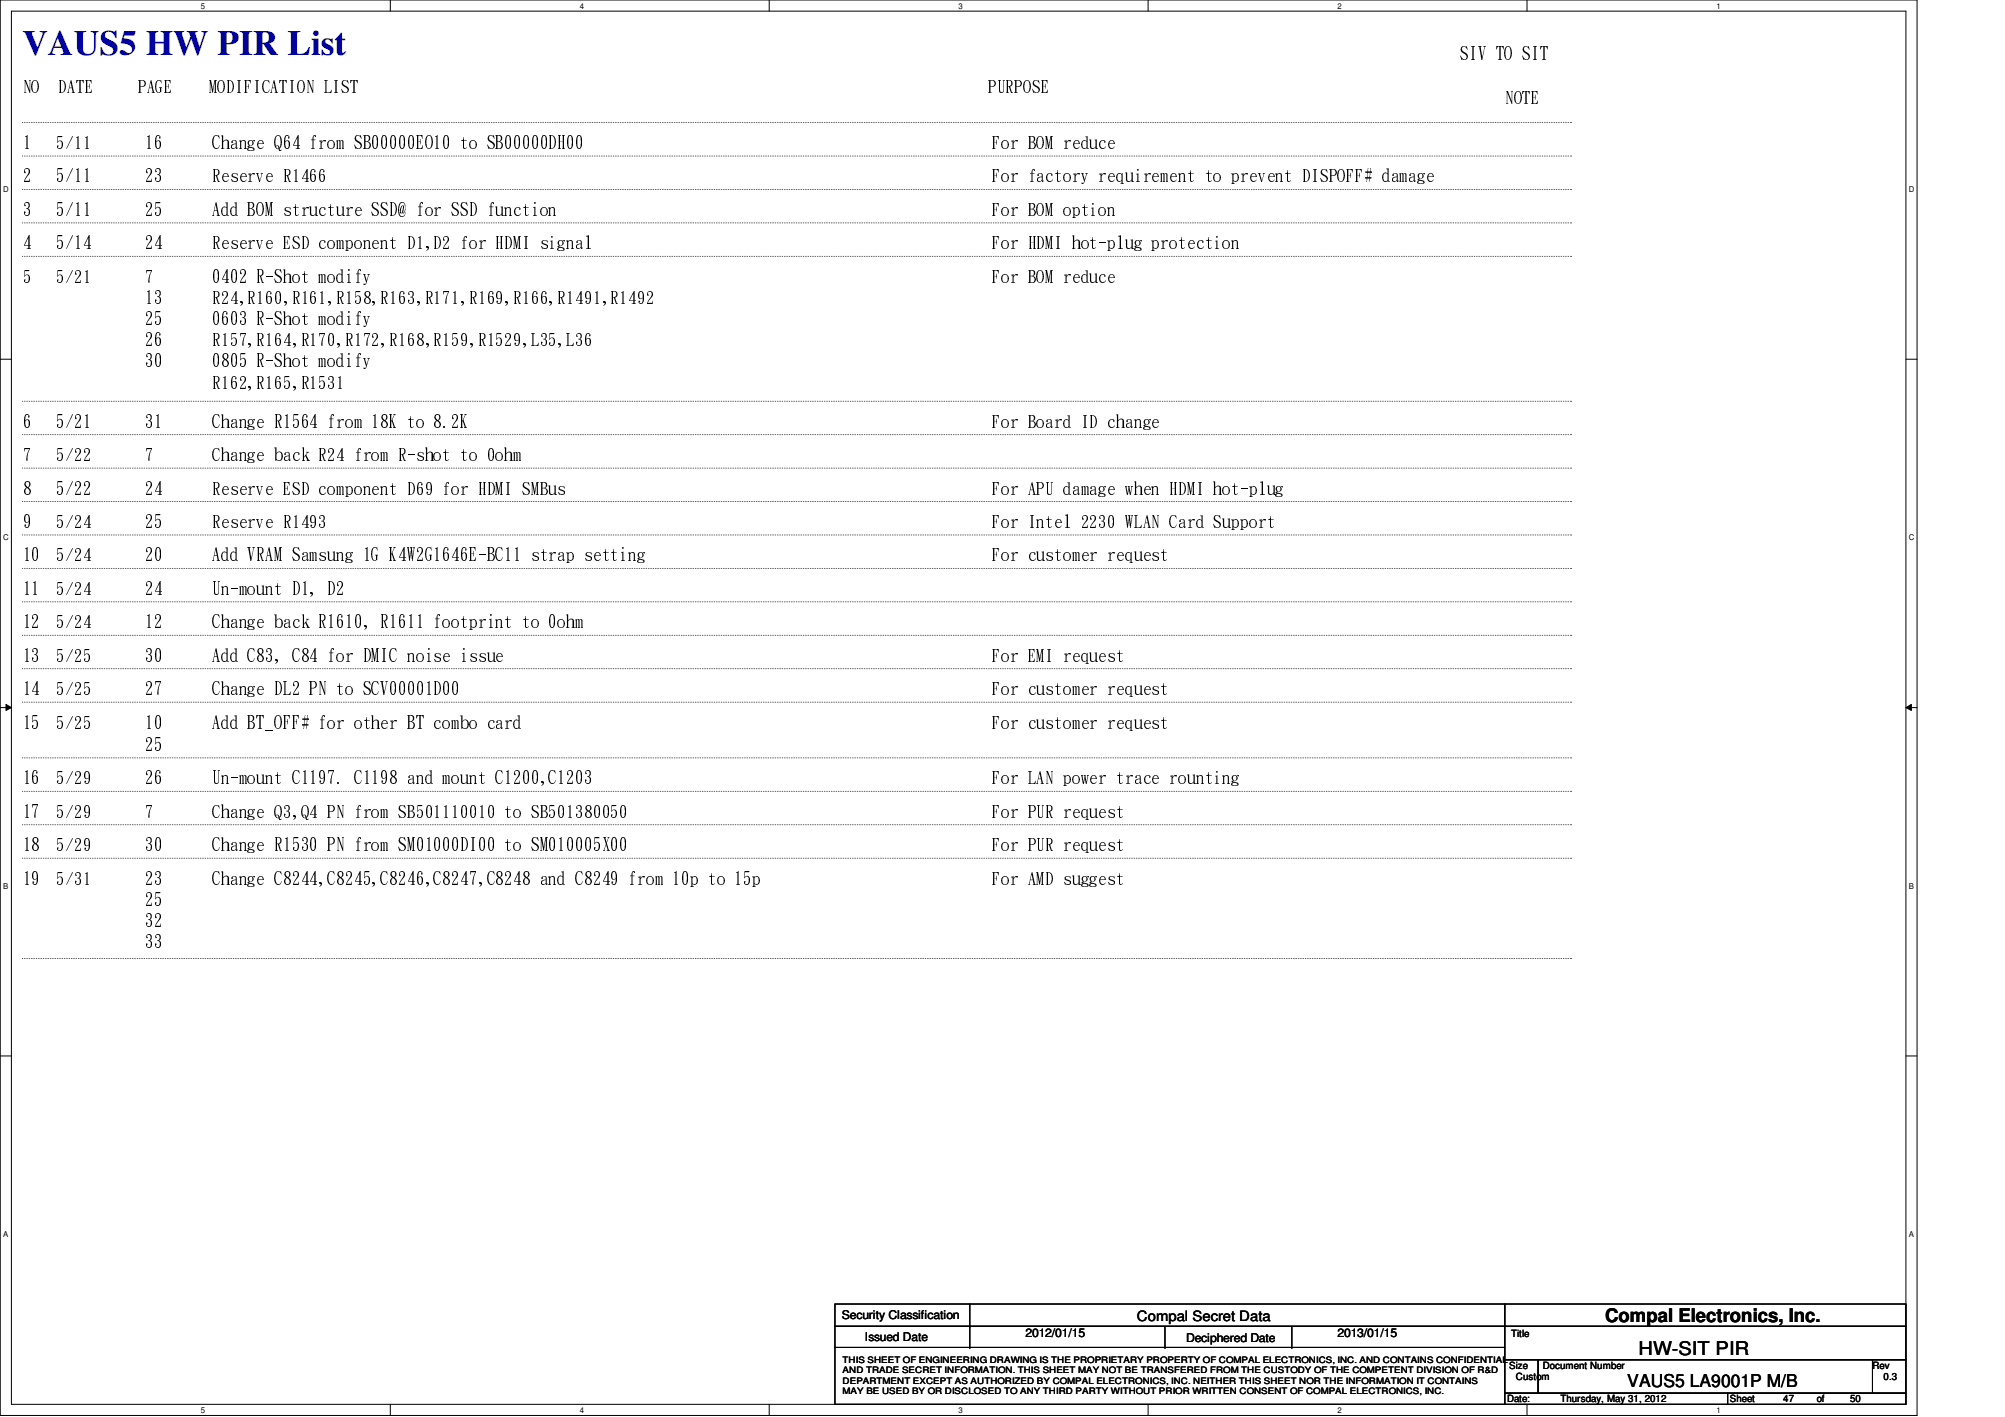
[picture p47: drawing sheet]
<svg xmlns="http://www.w3.org/2000/svg" width="297mm" height="210mm" viewBox="0 0 297 210" stroke-linecap="round" stroke-linejoin="round" font-family="sans-serif">
<defs><g id="words">
<text font-size="5.2" fill="#0000a0" x="3.3" y="8.1">VAUS5 HW PIR List</text>
<g font-size="2.8">
<text x="237.8" y="195.8">Compal Electronics, Inc.</text>
<text x="242.7" y="200.7">HW-SIT PIR</text>
</g>
<g font-size="2.6">
<text x="216.3" y="8.7">SIV TO SIT</text>
<text x="3.3" y="13.7">NO</text>
<text x="8.6" y="13.7">DATE</text>
<text x="20.4" y="13.7">PAGE</text>
<text x="30.9" y="13.7">MODIFICATION LIST</text>
<text x="146.3" y="13.7">PURPOSE</text>
<text x="222.9" y="15.3">NOTE</text>
<text x="3.3" y="21.9">1</text>
<text x="8.3" y="21.9">5/11</text>
<text x="21.5" y="21.9">16</text>
<text x="31.4" y="21.9">Change Q64 from SB00000EO10 to SB00000DH00</text>
<text x="147" y="21.9">For BOM reduce</text>
<text x="3.3" y="26.9">2</text>
<text x="8.3" y="26.9">5/11</text>
<text x="21.5" y="26.9">23</text>
<text x="31.4" y="26.9">Reserve R1466</text>
<text x="147" y="26.9">For factory requirement to prevent DISPOFF# damage</text>
<text x="3.3" y="31.8">3</text>
<text x="8.3" y="31.8">5/11</text>
<text x="21.5" y="31.8">25</text>
<text x="31.4" y="31.8">Add BOM structure SSD@ for SSD function</text>
<text x="147" y="31.8">For BOM option</text>
<text x="3.3" y="36.8">4</text>
<text x="3.3" y="41.7">5</text>
<text x="8.3" y="41.7">5/21</text>
<text x="8.3" y="36.8">5/14</text>
<text x="21.5" y="36.8">24</text>
<text x="21.5" y="41.7">7</text>
<text x="31.4" y="36.8">Reserve ESD component D1,D2 for HDMI signal</text>
<text x="31.4" y="41.7">0402 R-Shot modify</text>
<text x="147" y="41.7">For BOM reduce</text>
<text x="147" y="36.8">For HDMI hot-plug protection</text>
<text x="21.5" y="44.9">13</text>
<text x="31.4" y="44.9">R24,R160,R161,R158,R163,R171,R169,R166,R1491,R1492</text>
<text x="21.5" y="48">25</text>
<text x="21.5" y="51.1">26</text>
<text x="31.4" y="48">0603 R-Shot modify</text>
<text x="31.4" y="51.1">R157,R164,R170,R172,R168,R159,R1529,L35,L36</text>
<text x="21.5" y="54.3">30</text>
<text x="31.4" y="54.3">0805 R-Shot modify</text>
<text x="31.4" y="57.4">R162,R165,R1531</text>
<text x="3.3" y="63.2">6</text>
<text x="8.3" y="63.2">5/21</text>
<text x="21.5" y="63.2">31</text>
<text x="31.4" y="63.2">Change R1564 from 18K to 8.2K</text>
<text x="147" y="63.2">For Board ID change</text>
<text x="3.3" y="68.2">7</text>
<text x="8.3" y="68.2">5/22</text>
<text x="21.5" y="68.2">7</text>
<text x="31.4" y="68.2">Change back R24 from R-shot to 0ohm</text>
<text x="3.3" y="73.1">8</text>
<text x="8.3" y="73.1">5/22</text>
<text x="21.5" y="73.1">24</text>
<text x="31.4" y="73.1">Reserve ESD component D69 for HDMI SMBus</text>
<text x="147" y="73.1">For APU damage when HDMI hot-plug</text>
<text x="3.3" y="78.1">9</text>
<text x="3.3" y="83">10</text>
<text x="8.3" y="78.1">5/24</text>
<text x="8.3" y="83">5/24</text>
<text x="21.5" y="78.1">25</text>
<text x="21.5" y="83">20</text>
<text x="31.4" y="78.1">Reserve R1493</text>
<text x="31.4" y="83">Add VRAM Samsung 1G K4W2G1646E-BC11 strap setting</text>
<text x="147" y="78.1">For Intel 2230 WLAN Card Support</text>
<text x="147" y="83">For customer request</text>
<text x="3.3" y="88">11</text>
<text x="8.3" y="88">5/24</text>
<text x="21.5" y="88">24</text>
<text x="31.4" y="88">Un-mount D1, D2</text>
<text x="3.3" y="92.9">12</text>
<text x="8.3" y="92.9">5/24</text>
<text x="21.5" y="92.9">12</text>
<text x="31.4" y="92.9">Change back R1610, R1611 footprint to 0ohm</text>
<text x="3.3" y="97.9">13</text>
<text x="8.3" y="97.9">5/25</text>
<text x="21.5" y="97.9">30</text>
<text x="31.4" y="97.9">Add C83, C84 for DMIC noise issue</text>
<text x="147" y="97.9">For EMI request</text>
<text x="3.3" y="102.8">14</text>
<text x="3.3" y="107.8">15</text>
<text x="8.3" y="102.8">5/25</text>
<text x="8.3" y="107.8">5/25</text>
<text x="21.5" y="102.8">27</text>
<text x="21.5" y="107.8">10</text>
<text x="31.4" y="102.8">Change DL2 PN to SCV00001D00</text>
<text x="31.4" y="107.8">Add BT_OFF# for other BT combo card</text>
<text x="147" y="102.8">For customer request</text>
<text x="147" y="107.8">For customer request</text>
<text x="21.5" y="111.1">25</text>
<text x="3.3" y="116">16</text>
<text x="8.3" y="116">5/29</text>
<text x="21.5" y="116">26</text>
<text x="31.4" y="116">Un-mount C1197. C1198 and mount C1200,C1203</text>
<text x="147" y="116">For LAN power trace rounting</text>
<text x="3.3" y="121">17</text>
<text x="3.3" y="125.9">18</text>
<text x="8.3" y="121">5/29</text>
<text x="8.3" y="125.9">5/29</text>
<text x="21.5" y="121">7</text>
<text x="21.5" y="125.9">30</text>
<text x="31.4" y="125.9">Change R1530 PN from SM01000DI00 to SM010005X00</text>
<text x="31.4" y="121">Change Q3,Q4 PN from SB501110010 to SB501380050</text>
<text x="147" y="121">For PUR request</text>
<text x="147" y="125.9">For PUR request</text>
<text x="3.3" y="130.9">19</text>
<text x="8.3" y="130.9">5/31</text>
<text x="21.5" y="130.9">23</text>
<text x="31.4" y="130.9">Change C8244,C8245,C8246,C8247,C8248 and C8249 from 10p to 15p</text>
<text x="147" y="130.9">For AMD suggest</text>
<text x="21.5" y="134">25</text>
<text x="21.5" y="137.2">32</text>
<text x="21.5" y="140.3">33</text>
<text x="241.1" y="205.4">VAUS5 LA9001P M/B</text>
</g>
<text font-size="2.1" x="168.4" y="195.6">Compal Secret Data</text>
<g font-size="1.8">
<text x="124.7" y="195.5">Security Classification</text>
<text x="128.1" y="198.6">Issued Date</text>
<text x="151.9" y="198.1">2012/01/15</text>
<text x="175.7" y="198.8">Deciphered Date</text>
<text x="198.2" y="198.1">2013/01/15</text>
</g>
<g font-size="1.5">
<text x="223.9" y="198">Title</text>
<text x="223.6" y="202.8">Size</text>
<text x="228.6" y="202.8">Document Number</text>
<text x="277.4" y="202.8">Rev</text>
<text x="223.3" y="207.7">Date:</text>
<text x="224.6" y="204.4">Custom</text>
<text x="231.2" y="207.7">Thursday, May 31, 2012</text>
<text x="256.3" y="207.7">Sheet</text>
<text x="264.2" y="207.7">47</text>
<text x="269.2" y="207.7">of</text>
<text x="274.1" y="207.7">50</text>
<text x="279.1" y="204.4">0.3</text>
</g>
<g font-size="1.3">
<text x="124.8" y="201.9">THIS SHEET OF ENGINEERING DRAWING IS THE PROPRIETARY PROPERTY OF COMPAL ELECTRONICS, INC. AND CONTAINS CONFIDENTIAL</text>
<text x="124.8" y="203.5">AND TRADE SECRET INFORMATION. THIS SHEET MAY NOT BE TRANSFERED FROM THE CUSTODY OF THE COMPETENT DIVISION OF R&amp;D</text>
<text x="124.8" y="206.5">MAY BE USED BY OR DISCLOSED TO ANY THIRD PARTY WITHOUT PRIOR WRITTEN CONSENT OF COMPAL ELECTRONICS, INC.</text>
<text x="124.8" y="205">DEPARTMENT EXCEPT AS AUTHORIZED BY COMPAL ELECTRONICS, INC. NEITHER THIS SHEET NOR THE INFORMATION IT CONTAINS</text>
</g>
<g font-size="1.2">
<text x="29.8" y="1.3">5</text>
<text x="85.9" y="1.3">4</text>
<text x="142" y="1.3">3</text>
<text x="198.2" y="1.3">2</text>
<text x="254.3" y="1.3">1</text>
<text x=".5" y="28.5">D</text>
<text x="282.8" y="28.5">D</text>
<text x=".5" y="80.1">C</text>
<text x="282.8" y="80.1">C</text>
<text x=".5" y="131.7">B</text>
<text x="282.8" y="131.7">B</text>
<text x=".5" y="183.3">A</text>
<text x="282.8" y="183.3">A</text>
<text x="29.8" y="209.3">5</text>
<text x="85.9" y="209.3">4</text>
<text x="142" y="209.3">3</text>
<text x="198.2" y="209.3">2</text>
<text x="254.3" y="209.3">1</text>
</g>
</g></defs>
<path d="M0 0h284v209.7h-284zM1.7 1.7h280.7v206.3h-280.7z" fill="none" stroke="#000" stroke-width=".15"/>
<g fill="#fff">
<path d="M29.8 .2h.5v1.3h-.5z"/>
<path d="M29.8 208.2h.5v1.3h-.5z"/>
</g>
<path d="M57.8 0v1.7M57.8 208v1.7" fill="none" stroke="#000" stroke-width=".15"/>
<g fill="#fff">
<path d="M85.9 .2h.6v1.3h-.6z"/>
<path d="M85.9 208.2h.6v1.3h-.6z"/>
</g>
<path d="M114 0v1.7M114 208v1.7" fill="none" stroke="#000" stroke-width=".15"/>
<g fill="#fff">
<path d="M142 .2h.6v1.3h-.6z"/>
<path d="M142 208.2h.6v1.3h-.6z"/>
</g>
<path d="M170.1 0v1.7M170.1 208v1.7" fill="none" stroke="#000" stroke-width=".15"/>
<g fill="#fff">
<path d="M198.2 .2h.6v1.3h-.6z"/>
<path d="M198.2 208.2h.6v1.3h-.6z"/>
</g>
<path d="M226.2 0v1.7M226.2 208v1.7" fill="none" stroke="#000" stroke-width=".15"/>
<g fill="#fff">
<path d="M254.3 .2h.6v1.3h-.6z"/>
<path d="M254.3 208.2h.6v1.3h-.6z"/>
<path d="M.5 27.4h.8v1.3h-.8z"/>
<path d="M282.8 27.4h.8v1.3h-.8z"/>
<path d="M.5 79h.8v1.3h-.8z"/>
<path d="M282.8 79h.8v1.3h-.8z"/>
</g>
<path d="M0 53.2h1.7M282.4 53.2h1.6" fill="none" stroke="#000" stroke-width=".15"/>
<g fill="#fff">
<path d="M.5 130.6h.7v1.3h-.7z"/>
<path d="M282.8 130.6h.7v1.3h-.7z"/>
</g>
<path d="M0 104.8h1.7M.9 104.4l.8 .4-.8 .4zM282.4 104.8l.8-.4v.8zM282.4 104.8h1.6" fill="none" stroke="#000" stroke-width=".15"/>
<path d="M.9 104.4l.8 .4-.8 .4zM282.4 104.8l.8-.4v.8z" fill="#000"/>
<g fill="#fff">
<path d="M.5 182.2h.7v1.3h-.7z"/>
<path d="M282.8 182.2h.7v1.3h-.7z"/>
</g>
<g fill="none" stroke="#000" stroke-width=".15">
<path d="M0 156.4h1.7M282.4 156.4h1.6M123.7 193.2h99.2v3.3h-99.2zM123.7 196.5h99.2v3.1h-99.2zM123.7 199.6h99.2v8.4h-99.2zM143.7 196.5h.1M143.7 199.6h.1M143.7 193.2v6.4M172.6 199.6h.1M172.6 196.5v3.1M191.4 199.6h.1M191.4 196.5v3.1"/>
<path d="M222.9 193.2h59.5v3.3h-59.5zM222.9 196.5h59.5v4.9h-59.5zM222.9 201.4h5v5h-5zM222.9 206.4h33v1.6h-33zM227.9 201.4h49.5v5h-49.5zM255.9 206.4h26.5v1.6h-26.5zM277.4 201.4h5v5h-5z"/>
</g>
<g fill="none" stroke="#000" stroke-width=".15" stroke-dasharray="0 .3">
<path d="M3.3 18.2h229.5M232.8 18.2h.1M3.3 23.1h229.5M3.3 33h229.5M3.3 28.1h229.5M3.3 38h229.5M232.8 23.1h.1M232.8 33h.1M232.8 28.1h.1M232.8 38h.1M3.3 59.4h229.5M232.8 59.4h.1"/>
<path d="M3.3 64.4h229.5M3.3 69.3h229.5M3.3 74.3h229.5M3.3 79.2h229.5M232.8 64.4h.1M232.8 69.3h.1M232.8 74.3h.1M232.8 79.2h.1M3.3 84.2h229.5M3.3 89.2h229.5M3.3 94.1h229.5M3.3 99.1h229.5"/>
<path d="M232.8 84.2h.1M232.8 89.2h.1M232.8 94.1h.1M232.8 99.1h.1M3.3 104h229.5M3.3 112.3h229.5M3.3 117.2h229.5M232.8 104h.1M232.8 112.3h.1M232.8 117.2h.1M3.3 122.2h229.5M3.3 127.1h229.5"/>
<path d="M232.8 122.2h.1M232.8 127.1h.1M3.3 142h229.5M232.8 142h.1"/>
</g>
<use href="#words"/>
</svg>
